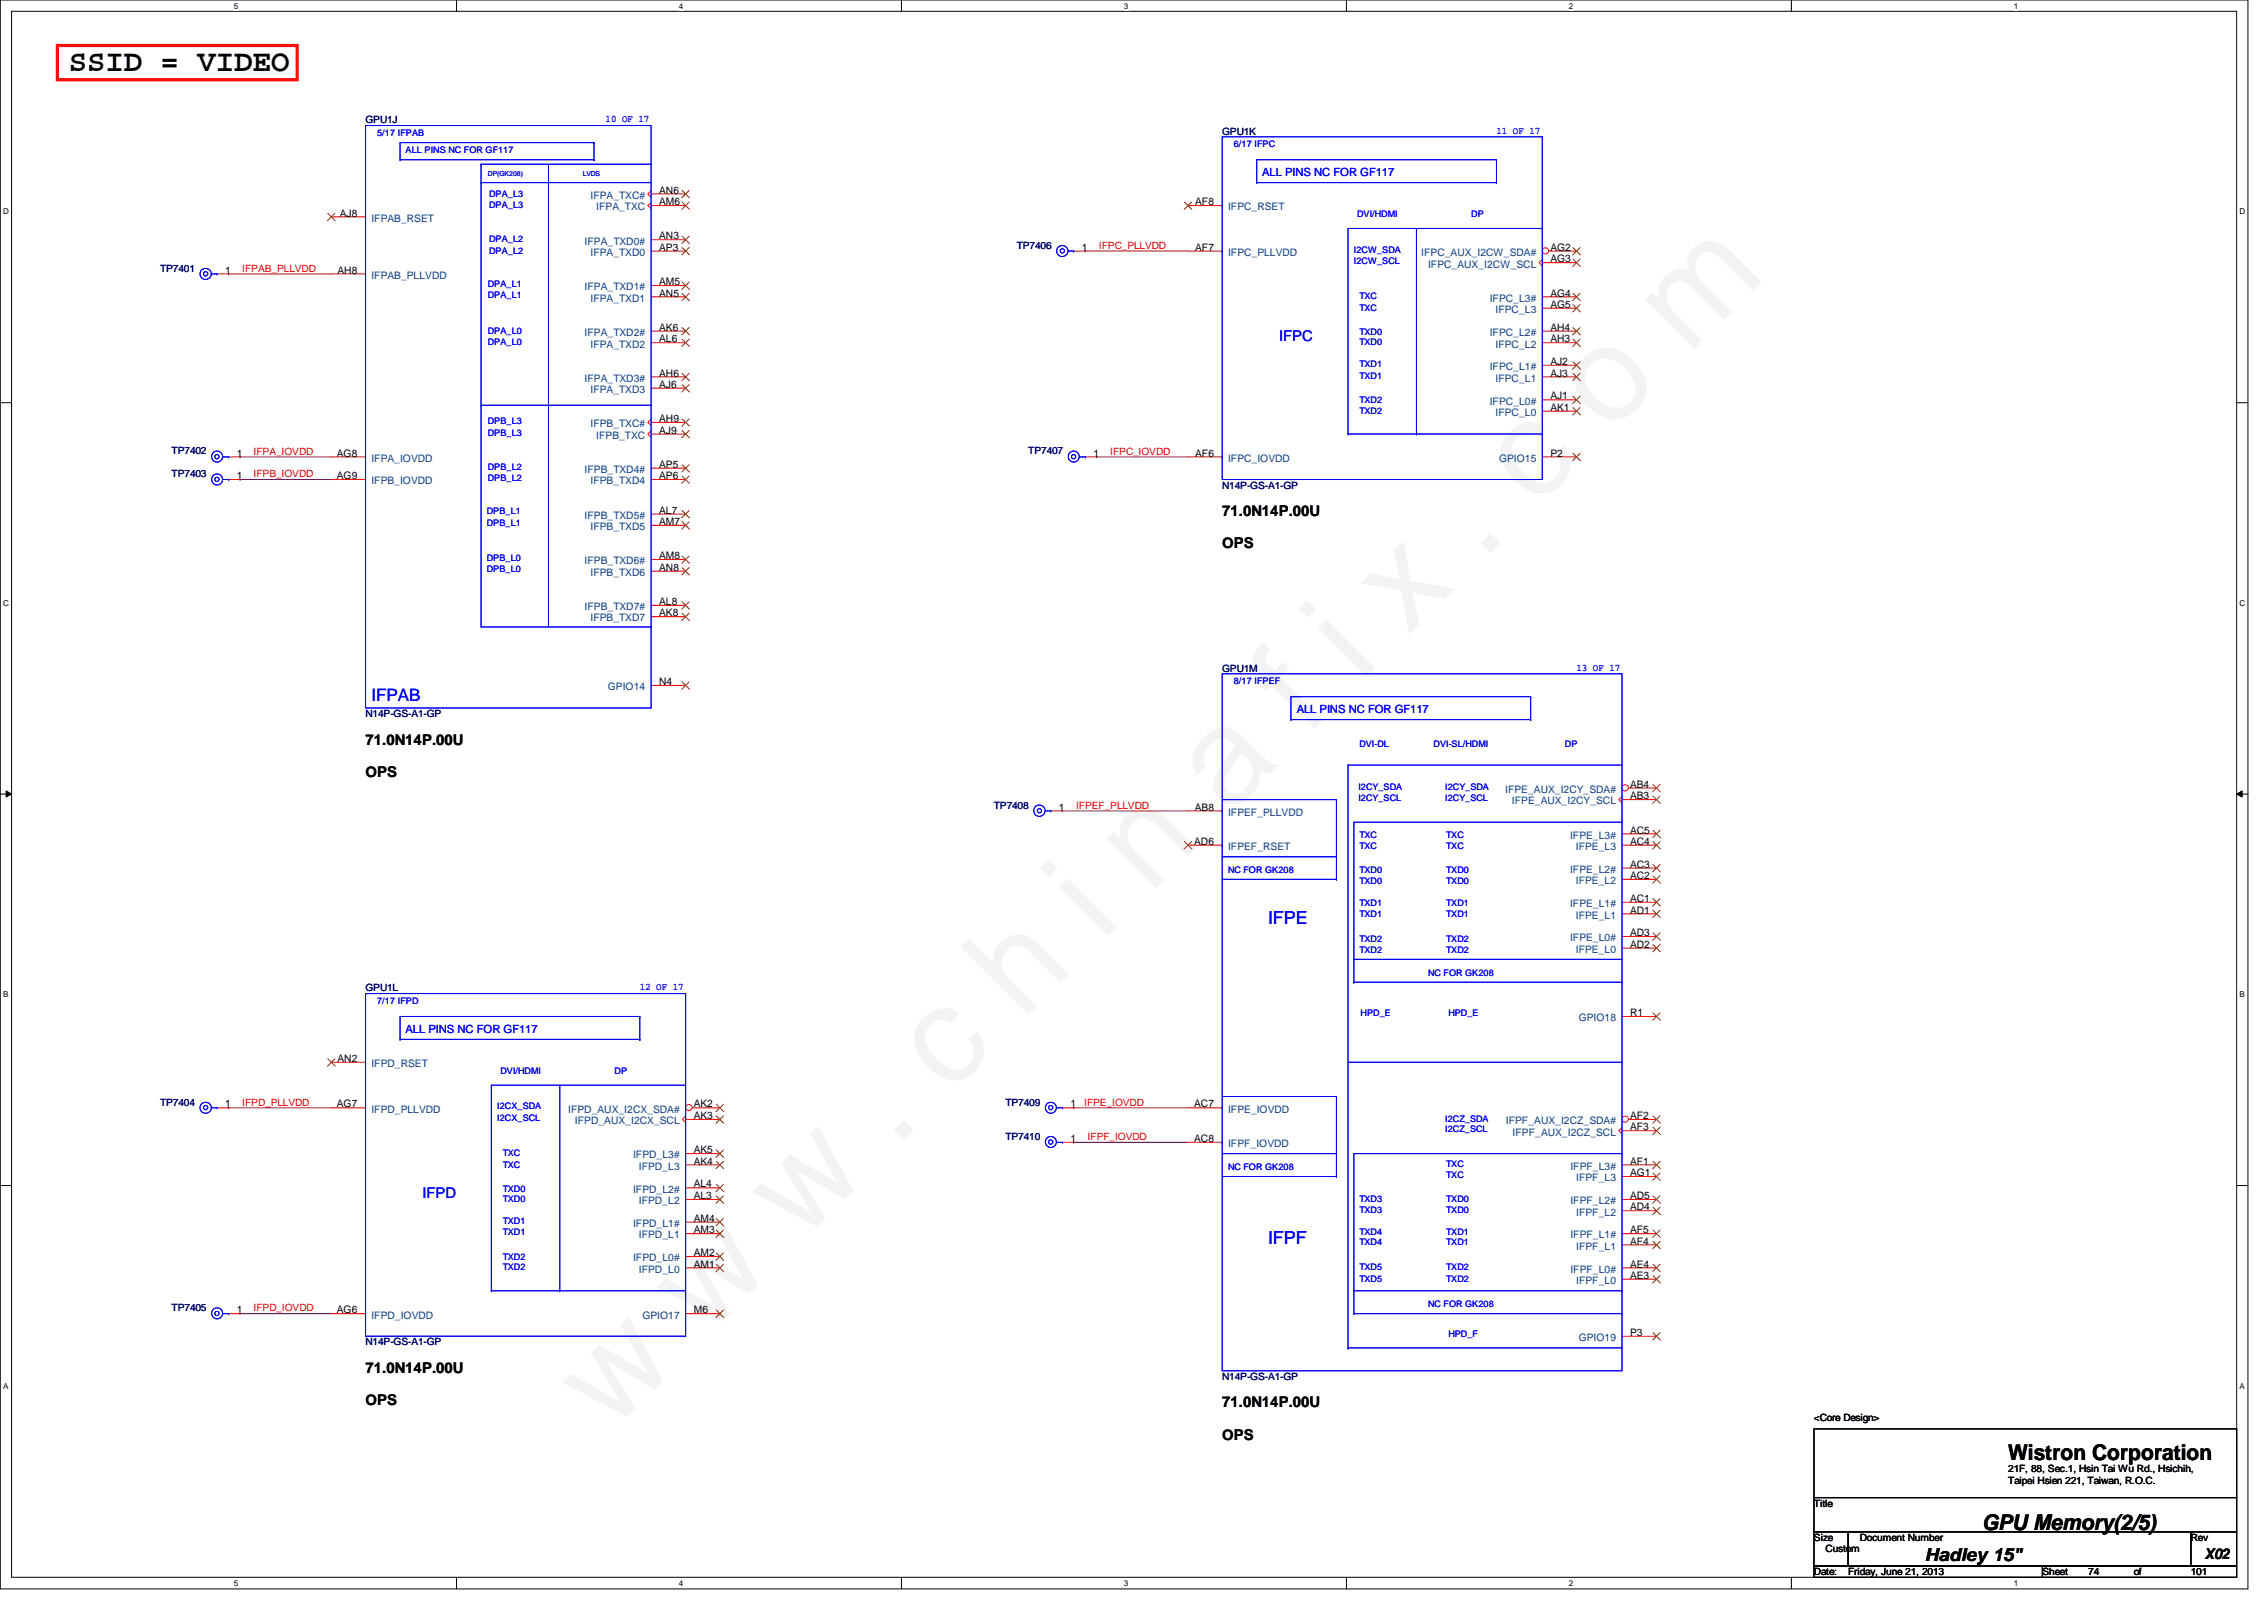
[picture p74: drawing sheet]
<svg xmlns="http://www.w3.org/2000/svg" width="297mm" height="210mm" viewBox="0 0 297 210" stroke-linecap="round" stroke-linejoin="round" font-family="sans-serif">
<defs><g id="words">
<text font-size="17.6" fill="#00f" x="80.1" y="188" transform="rotate(-45 80.1 188)">w w w . c h i n a f i x . c o m</text>
<text font-size="4" x="9" y="9.4">SSID = VIDEO</text>
<g font-size="2.8">
<text x="263.5" y="191.6">Wistron Corporation</text>
<text x="260.1" y="200.7">GPU Memory(2/5)</text>
</g>
<g font-size="2.4" fill="#00f">
<text x="166.4" y="121.2">IFPE</text>
<text x="166.4" y="163.2">IFPF</text>
</g>
<text font-size="2.4" x="252.6" y="204.8">Hadley 15&quot;</text>
<text font-size="2.2" fill="#00f" x="48.7" y="91.9">IFPAB</text>
<g font-size="1.9" fill="#00f">
<text x="167.8" y="44.8">IFPC</text>
<text x="55.5" y="157.2">IFPD</text>
</g>
<g font-size="1.9">
<text x="160.4" y="67.7">71.0N14P.00U</text>
<text x="160.4" y="71.9">OPS</text>
<text x="48" y="97.7">71.0N14P.00U</text>
<text x="48" y="101.9">OPS</text>
<text x="48" y="180.1">71.0N14P.00U</text>
<text x="48" y="184.3">OPS</text>
<text x="160.4" y="184.6">71.0N14P.00U</text>
<text x="160.4" y="188.8">OPS</text>
<text x="289.3" y="204.5">X02</text>
</g>
<g font-size="1.5" fill="#00f">
<text x="165.6" y="23.1">ALL PINS NC FOR GF117</text>
<text x="170.1" y="93.5">ALL PINS NC FOR GF117</text>
<text x="53.2" y="135.5">ALL PINS NC FOR GF117</text>
</g>
<g font-size="1.4">
<text x="44.6" y="28.4">AJ8</text>
<text x="86.5" y="25.4">AN6</text>
<text x="86.5" y="26.9">AM6</text>
<text x="156.8" y="26.9">AF8</text>
<text x="29.5" y="35.9">1</text>
<text x="44.3" y="35.9">AH8</text>
<text x="86.5" y="32.9">AP3</text>
<text x="86.5" y="31.4">AN3</text>
<text x="141.9" y="32.9">1</text>
<text x="156.8" y="32.9">AF7</text>
<text x="203.4" y="32.9">AG2</text>
<text x="203.4" y="34.4">AG3</text>
<text x="86.5" y="38.9">AN5</text>
<text x="86.5" y="37.4">AM5</text>
<text x="203.4" y="40.4">AG5</text>
<text x="203.4" y="38.9">AG4</text>
<text x="86.5" y="44.9">AL6</text>
<text x="86.5" y="43.4">AK6</text>
<text x="203.4" y="44.9">AH3</text>
<text x="203.4" y="47.9">AJ2</text>
<text x="203.4" y="43.4">AH4</text>
<text x="86.5" y="50.9">AJ6</text>
<text x="86.5" y="49.4">AH6</text>
<text x="203.4" y="53.9">AK1</text>
<text x="203.4" y="49.4">AJ3</text>
<text x="203.4" y="52.4">AJ1</text>
<text x="31.1" y="59.9">1</text>
<text x="44.2" y="59.9">AG8</text>
<text x="86.5" y="55.4">AH9</text>
<text x="86.5" y="56.9">AJ9</text>
<text x="143.5" y="59.9">1</text>
<text x="156.8" y="59.9">AF6</text>
<text x="203.4" y="59.9">P2</text>
<text x="31.1" y="62.9">1</text>
<text x="44.2" y="62.9">AG9</text>
<text x="86.5" y="62.9">AP6</text>
<text x="86.5" y="61.4">AP5</text>
<text x="86.5" y="68.9">AM7</text>
<text x="86.5" y="67.4">AL7</text>
<text x="86.5" y="74.9">AN8</text>
<text x="86.5" y="73.4">AM8</text>
<text x="86.5" y="80.9">AK8</text>
<text x="86.5" y="79.4">AL8</text>
<text x="86.5" y="89.9">N4</text>
<text x="138.9" y="106.3">1</text>
<text x="156.8" y="106.3">AB8</text>
<text x="213.9" y="103.3">AB4</text>
<text x="213.9" y="104.9">AB3</text>
<text x="156.7" y="110.8">AD6</text>
<text x="213.9" y="110.8">AC4</text>
<text x="213.9" y="113.8">AC3</text>
<text x="213.9" y="109.3">AC5</text>
<text x="213.9" y="119.8">AD1</text>
<text x="213.9" y="115.3">AC2</text>
<text x="213.9" y="118.3">AC1</text>
<text x="213.9" y="124.3">AD2</text>
<text x="213.9" y="122.8">AD3</text>
<text x="213.9" y="133.3">R1</text>
<text x="44.3" y="139.3">AN2</text>
<text x="29.5" y="145.3">1</text>
<text x="44.2" y="145.3">AG7</text>
<text x="91" y="146.8">AK3</text>
<text x="91" y="145.3">AK2</text>
<text x="140.5" y="145.3">1</text>
<text x="140.5" y="149.8">1</text>
<text x="156.7" y="149.8">AC8</text>
<text x="156.7" y="145.3">AC7</text>
<text x="213.9" y="148.3">AF3</text>
<text x="213.9" y="146.8">AF2</text>
<text x="91" y="152.8">AK4</text>
<text x="91" y="155.8">AL4</text>
<text x="91" y="151.3">AK5</text>
<text x="213.9" y="152.8">AF1</text>
<text x="213.9" y="154.3">AG1</text>
<text x="91" y="161.8">AM3</text>
<text x="91" y="157.3">AL3</text>
<text x="91" y="160.3">AM4</text>
<text x="213.9" y="161.8">AF5</text>
<text x="213.9" y="157.3">AD5</text>
<text x="213.9" y="158.8">AD4</text>
<text x="91" y="166.3">AM1</text>
<text x="91" y="164.8">AM2</text>
<text x="213.9" y="166.3">AE4</text>
<text x="213.9" y="167.8">AE3</text>
<text x="213.9" y="163.3">AF4</text>
<text x="31.1" y="172.3">1</text>
<text x="44.2" y="172.3">AG6</text>
<text x="91" y="172.3">M6</text>
<text x="213.9" y="175.3">P3</text>
</g>
<g font-size="1.4" fill="#004080">
<text x="48.7" y="29.1">IFPAB_RSET</text>
<text x="77.5" y="26.1">IFPA_TXC#</text>
<text x="78.2" y="27.6">IFPA_TXC</text>
<text x="161.1" y="27.6">IFPC_RSET</text>
<text x="76.7" y="32.1">IFPA_TXD0#</text>
<text x="77.5" y="33.6">IFPA_TXD0</text>
<text x="161.1" y="33.6">IFPC_PLLVDD</text>
<text x="186.5" y="33.6">IFPC_AUX_I2CW_SDA#</text>
<text x="187.4" y="35.1">IFPC_AUX_I2CW_SCL</text>
<text x="48.7" y="36.6">IFPAB_PLLVDD</text>
<text x="76.7" y="38.1">IFPA_TXD1#</text>
<text x="77.5" y="39.6">IFPA_TXD1</text>
<text x="195.4" y="39.6">IFPC_L3#</text>
<text x="196.2" y="41.1">IFPC_L3</text>
<text x="76.7" y="44.1">IFPA_TXD2#</text>
<text x="77.5" y="45.6">IFPA_TXD2</text>
<text x="195.4" y="44.1">IFPC_L2#</text>
<text x="196.2" y="45.6">IFPC_L2</text>
<text x="76.7" y="50.1">IFPA_TXD3#</text>
<text x="77.5" y="51.6">IFPA_TXD3</text>
<text x="195.4" y="53.1">IFPC_L0#</text>
<text x="195.4" y="48.6">IFPC_L1#</text>
<text x="196.2" y="50.1">IFPC_L1</text>
<text x="77.5" y="56">IFPB_TXC#</text>
<text x="78.2" y="57.6">IFPB_TXC</text>
<text x="196.2" y="54.6">IFPC_L0</text>
<text x="48.7" y="63.5">IFPB_IOVDD</text>
<text x="48.7" y="60.6">IFPA_IOVDD</text>
<text x="76.7" y="62.1">IFPB_TXD4#</text>
<text x="77.5" y="63.5">IFPB_TXD4</text>
<text x="161.1" y="60.6">IFPC_IOVDD</text>
<text x="196.7" y="60.6">GPIO15</text>
<text x="76.7" y="68.1">IFPB_TXD5#</text>
<text x="77.5" y="69.6">IFPB_TXD5</text>
<text x="76.7" y="74">IFPB_TXD6#</text>
<text x="77.5" y="75.6">IFPB_TXD6</text>
<text x="76.7" y="80.1">IFPB_TXD7#</text>
<text x="77.5" y="81.5">IFPB_TXD7</text>
<text x="79.8" y="90.6">GPIO14</text>
<text x="161.1" y="107">IFPEF_PLLVDD</text>
<text x="197.5" y="104">IFPE_AUX_I2CY_SDA#</text>
<text x="198.4" y="105.5">IFPE_AUX_I2CY_SCL</text>
<text x="161.1" y="111.5">IFPEF_RSET</text>
<text x="206" y="110">IFPE_L3#</text>
<text x="206.8" y="111.5">IFPE_L3</text>
<text x="206" y="119">IFPE_L1#</text>
<text x="206" y="114.5">IFPE_L2#</text>
<text x="206.8" y="116">IFPE_L2</text>
<text x="206" y="123.5">IFPE_L0#</text>
<text x="206.8" y="125">IFPE_L0</text>
<text x="206.8" y="120.5">IFPE_L1</text>
<text x="207.1" y="134">GPIO18</text>
<text x="48.7" y="140">IFPD_RSET</text>
<text x="48.7" y="146">IFPD_PLLVDD</text>
<text x="74.5" y="146">IFPD_AUX_I2CX_SDA#</text>
<text x="75.4" y="147.5">IFPD_AUX_I2CX_SCL</text>
<text x="161.1" y="146">IFPE_IOVDD</text>
<text x="197.6" y="147.5">IFPF_AUX_I2CZ_SDA#</text>
<text x="198.5" y="149">IFPF_AUX_I2CZ_SCL</text>
<text x="83.1" y="152">IFPD_L3#</text>
<text x="83.8" y="153.5">IFPD_L3</text>
<text x="161.1" y="150.5">IFPF_IOVDD</text>
<text x="206" y="153.5">IFPF_L3#</text>
<text x="206.8" y="155">IFPF_L3</text>
<text x="83.1" y="161">IFPD_L1#</text>
<text x="83.1" y="156.5">IFPD_L2#</text>
<text x="83.8" y="158">IFPD_L2</text>
<text x="206" y="158">IFPF_L2#</text>
<text x="206.8" y="159.5">IFPF_L2</text>
<text x="83.1" y="165.5">IFPD_L0#</text>
<text x="83.8" y="167">IFPD_L0</text>
<text x="83.8" y="162.5">IFPD_L1</text>
<text x="206" y="167">IFPF_L0#</text>
<text x="206" y="162.5">IFPF_L1#</text>
<text x="206.8" y="164">IFPF_L1</text>
<text x="48.7" y="173">IFPD_IOVDD</text>
<text x="84.3" y="173">GPIO17</text>
<text x="206.8" y="168.4">IFPF_L0</text>
<text x="207.1" y="175.9">GPIO19</text>
</g>
<g font-size="1.3" fill="#000080">
<text x="48" y="16.2">GPU1J</text>
<text x="160.4" y="17.7">GPU1K</text>
<text x="21" y="35.6">TP7401</text>
<text x="133.4" y="32.6">TP7406</text>
<text x="22.5" y="59.6">TP7402</text>
<text x="134.9" y="59.6">TP7407</text>
<text x="22.5" y="62.6">TP7403</text>
<text x="160.4" y="64.1">N14P-GS-A1-GP</text>
<text x="160.4" y="88.1">GPU1M</text>
<text x="48" y="94.1">N14P-GS-A1-GP</text>
<text x="130.4" y="106.1">TP7408</text>
<text x="48" y="130">GPU1L</text>
<text x="21" y="145">TP7404</text>
<text x="131.9" y="145">TP7409</text>
<text x="131.9" y="149.5">TP7410</text>
<text x="22.5" y="172">TP7405</text>
<text x="48" y="176.5">N14P-GS-A1-GP</text>
<text x="160.4" y="181">N14P-GS-A1-GP</text>
</g>
<g font-size="1.3" fill="#00f">
<text x="79.5" y="16">10 OF 17</text>
<text x="196.3" y="17.5">11 OF 17</text>
<text x="206.8" y="88">13 OF 17</text>
<text x="83.9" y="129.9">12 OF 17</text>
</g>
<g font-size="1.3" fill="#f00">
<text x="31.8" y="35.6">IFPAB_PLLVDD</text>
<text x="144.2" y="32.6">IFPC_PLLVDD</text>
<text x="33.3" y="59.6">IFPA_IOVDD</text>
<text x="145.7" y="59.6">IFPC_IOVDD</text>
<text x="33.3" y="62.6">IFPB_IOVDD</text>
<text x="141.2" y="106.1">IFPEF_PLLVDD</text>
<text x="31.8" y="145">IFPD_PLLVDD</text>
<text x="142.2" y="145">IFPE_IOVDD</text>
<text x="142.7" y="149.6">IFPF_IOVDD</text>
<text x="33.3" y="172">IFPD_IOVDD</text>
</g>
<g font-size="1.3">
<text x="238" y="186.4">&lt;Core Design&gt;</text>
<text x="238" y="197.7">Title</text>
<text x="263.5" y="193.1">21F, 88, Sec.1, Hsin Tai Wu Rd., Hsichih,</text>
<text x="263.5" y="194.6">Taipei Hsien 221, Taiwan, R.O.C.</text>
<text x="238" y="202.1">Size</text>
<text x="239.5" y="203.6">Custom</text>
<text x="244" y="202.1">Document Number</text>
<text x="287.4" y="202.1">Rev</text>
<text x="238" y="206.6">Date:</text>
<text x="242.5" y="206.6">Friday, June 21, 2013</text>
<text x="268" y="206.6">Sheet</text>
<text x="274" y="206.6">74</text>
<text x="279.9" y="206.6">of</text>
<text x="287.4" y="206.6">101</text>
</g>
<g font-size="1.2" fill="#00f">
<text x="49.5" y="17.9">5/17 IFPAB</text>
<text x="53.2" y="20.1">ALL PINS NC FOR GF117</text>
<text x="161.9" y="19.3">6/17 IFPC</text>
<text x="64.2" y="25.8">DPA_L3</text>
<text x="64.2" y="27.3">DPA_L3</text>
<text x="178.1" y="28.5">DVI/HDMI</text>
<text x="193" y="28.5">DP</text>
<text x="64.2" y="31.8">DPA_L2</text>
<text x="64.2" y="33.3">DPA_L2</text>
<text x="177.6" y="33.1">I2CW_SDA</text>
<text x="177.6" y="34.7">I2CW_SCL</text>
<text x="64" y="37.6">DPA_L1</text>
<text x="64" y="39.2">DPA_L1</text>
<text x="178.3" y="40.8">TXC</text>
<text x="178.3" y="39.3">TXC</text>
<text x="64" y="45.3">DPA_L0</text>
<text x="64" y="43.8">DPA_L0</text>
<text x="178.3" y="45.3">TXD0</text>
<text x="178.3" y="43.9">TXD0</text>
<text x="178.3" y="52.9">TXD2</text>
<text x="178.3" y="49.7">TXD1</text>
<text x="178.3" y="48.1">TXD1</text>
<text x="64" y="55.6">DPB_L3</text>
<text x="64" y="57.1">DPB_L3</text>
<text x="178.3" y="54.3">TXD2</text>
<text x="64" y="63.1">DPB_L2</text>
<text x="64" y="61.6">DPB_L2</text>
<text x="63.9" y="69">DPB_L1</text>
<text x="63.9" y="67.5">DPB_L1</text>
<text x="63.9" y="73.6">DPB_L0</text>
<text x="63.9" y="75.1">DPB_L0</text>
<text x="161.9" y="89.8">8/17 IFPEF</text>
<text x="178.3" y="98">DVI-DL</text>
<text x="188.1" y="98">DVI-SL/HDMI</text>
<text x="205.3" y="98">DP</text>
<text x="178.2" y="105.1">I2CY_SCL</text>
<text x="178.2" y="103.6">I2CY_SDA</text>
<text x="189.6" y="103.6">I2CY_SDA</text>
<text x="189.6" y="105.1">I2CY_SCL</text>
<text x="178.3" y="111.4">TXC</text>
<text x="178.3" y="109.9">TXC</text>
<text x="189.7" y="109.9">TXC</text>
<text x="189.7" y="111.4">TXC</text>
<text x="161.1" y="114.5">NC FOR GK208</text>
<text x="178.3" y="116">TXD0</text>
<text x="178.3" y="114.5">TXD0</text>
<text x="178.3" y="118.9">TXD1</text>
<text x="189.7" y="114.5">TXD0</text>
<text x="189.7" y="116">TXD0</text>
<text x="189.7" y="118.9">TXD1</text>
<text x="178.3" y="125">TXD2</text>
<text x="178.3" y="123.5">TXD2</text>
<text x="178.3" y="120.4">TXD1</text>
<text x="189.7" y="123.5">TXD2</text>
<text x="189.7" y="120.4">TXD1</text>
<text x="189.7" y="125">TXD2</text>
<text x="49.5" y="131.7">7/17 IFPD</text>
<text x="187.4" y="128">NC FOR GK208</text>
<text x="178.5" y="133.3">HPD_E</text>
<text x="190" y="133.3">HPD_E</text>
<text x="65.7" y="140.9">DVI/HDMI</text>
<text x="80.6" y="140.9">DP</text>
<text x="65.2" y="147.1">I2CX_SCL</text>
<text x="65.2" y="145.5">I2CX_SDA</text>
<text x="189.6" y="148.5">I2CZ_SCL</text>
<text x="189.6" y="147.2">I2CZ_SDA</text>
<text x="66" y="153.2">TXC</text>
<text x="66" y="151.7">TXC</text>
<text x="161.1" y="153.5">NC FOR GK208</text>
<text x="189.7" y="154.6">TXC</text>
<text x="189.7" y="153">TXC</text>
<text x="66" y="160.5">TXD1</text>
<text x="66" y="157.7">TXD0</text>
<text x="66" y="156.3">TXD0</text>
<text x="178.3" y="157.7">TXD3</text>
<text x="178.3" y="159.2">TXD3</text>
<text x="189.7" y="159.2">TXD0</text>
<text x="189.7" y="157.7">TXD0</text>
<text x="66" y="166.7">TXD2</text>
<text x="66" y="165.3">TXD2</text>
<text x="66" y="162.1">TXD1</text>
<text x="178.3" y="162.1">TXD4</text>
<text x="178.3" y="163.4">TXD4</text>
<text x="178.3" y="166.7">TXD5</text>
<text x="189.7" y="166.7">TXD2</text>
<text x="189.7" y="162.1">TXD1</text>
<text x="189.7" y="163.4">TXD1</text>
<text x="178.3" y="168.2">TXD5</text>
<text x="187.4" y="171.5">NC FOR GK208</text>
<text x="189.7" y="168.2">TXD2</text>
<text x="190" y="175.4">HPD_F</text>
</g>
<g font-size="1.1">
<text x="30.7" y="1.1">5</text>
<text x="89.1" y="1.1">4</text>
<text x="147.4" y="1.1">3</text>
<text x="205.8" y="1.1">2</text>
<text x="264.2" y="1.1">1</text>
<text x=".4" y="28.1">D</text>
<text x="293.8" y="28.1">D</text>
<text x=".4" y="79.5">C</text>
<text x="293.8" y="79.5">C</text>
<text x=".4" y="130.8">B</text>
<text x="293.8" y="130.8">B</text>
<text x=".4" y="182.2">A</text>
<text x="293.8" y="182.2">A</text>
<text x="30.7" y="208.1">5</text>
<text x="89.1" y="208.1">4</text>
<text x="147.4" y="208.1">3</text>
<text x="205.8" y="208.1">2</text>
<text x="264.2" y="208.1">1</text>
</g>
<g font-size=".9" fill="#00f">
<text x="64" y="23.1">DP(GK208)</text>
<text x="76.5" y="23.1">LVDS</text>
</g>
</g></defs>
<path d="M0 0h294.9v208.4h-294.9zM1.5 1.5h292v205.4h-292z" fill="none" stroke="#000" stroke-width=".13"/>
<g fill="#fff">
<path d="M30.7 .2h.6v1.2h-.6z"/>
<path d="M30.7 207.1h.6v1.2h-.6z"/>
</g>
<path d="M59.9 0v1.5M59.9 206.9v1.5" fill="none" stroke="#000" stroke-width=".13"/>
<g fill="#fff">
<path d="M89.1 .2h.6v1.2h-.6z"/>
<path d="M89.1 207.1h.6v1.2h-.6z"/>
</g>
<path d="M118.3 0v1.5M118.3 206.9v1.5" fill="none" stroke="#000" stroke-width=".13"/>
<g fill="#fff">
<path d="M147.4 .2h.6v1.2h-.6z"/>
<path d="M147.4 207.1h.6v1.2h-.6z"/>
</g>
<path d="M176.7 0v1.5M176.7 206.9v1.5" fill="none" stroke="#000" stroke-width=".13"/>
<g fill="#fff">
<path d="M205.8 .2h.6v1.2h-.6z"/>
<path d="M205.8 207.1h.6v1.2h-.6z"/>
</g>
<path d="M235 0v1.5M235 206.9v1.5" fill="none" stroke="#000" stroke-width=".13"/>
<g fill="#fff">
<path d="M264.2 .2h.6v1.2h-.6z"/>
<path d="M264.2 207.1h.6v1.2h-.6z"/>
<path d="M.4 27.1h.8v1.2h-.8z"/>
<path d="M293.8 27.1h.8v1.2h-.8z"/>
<path d="M.4 78.5h.8v1.2h-.8z"/>
<path d="M293.8 78.5h.8v1.2h-.8z"/>
</g>
<path d="M0 52.8h1.5M293.5 52.8h1.4" fill="none" stroke="#000" stroke-width=".13"/>
<g fill="#fff">
<path d="M.4 129.8h.7v1.2h-.7z"/>
<path d="M293.8 129.8h.8v1.2h-.8z"/>
</g>
<path d="M0 104.2h1.5M.8 103.8l.7 .4-.7 .4zM293.5 104.2l.7-.4v.8zM293.5 104.2h1.4" fill="none" stroke="#000" stroke-width=".13"/>
<path d="M.8 103.8l.7 .4-.7 .4zM293.5 104.2l.7-.4v.8z" fill="#000"/>
<g fill="#fff">
<path d="M.4 181.2h.7v1.2h-.7z"/>
<path d="M293.8 181.2h.8v1.2h-.8z"/>
</g>
<path d="M0 155.5h1.5M293.5 155.5h1.4M238 187.5h55.5v9h-55.5zM238 196.5h55.5v4.5h-55.5zM238 201h4.5v4.4h-4.5zM238 205.4h30v1.5h-30zM242.5 201h44.9v4.4h-44.9zM268 205.4h25.5v1.5h-25.5zM287.4 201h6.1v4.4h-6.1z" fill="none" stroke="#000" stroke-width=".13"/>
<path d="M30 35.9h.1M30 35.9h13.5M31.5 59.9h.1M31.5 59.9h12M31.5 62.9h.1M31.5 62.9h12M30 145.3h.1M30 145.3h13.5M31.5 172.3h.1M31.5 172.3h12" fill="none" stroke="#800040" stroke-width=".13"/>
<path d="M7.5 6h31.5v4.5h-31.5z" fill="none" stroke="#f00" stroke-width=".42"/>
<path d="M28.5 35.9h1.5M43.5 35.9h4.5M43.5 28.4h4.5M30 59.9h1.5M43.5 59.9h4.5M30 62.9h1.5M43.5 62.9h4.5M43.5 139.4h4.5M28.5 145.3h1.5M43.5 145.3h4.5M30 172.3h1.5M43.5 172.3h4.5" fill="none" stroke="#f00" stroke-width=".13"/>
<g fill="none" stroke="#00f" stroke-width=".13">
<path d="M48 16.5h37.4v76.4h-37.4zM77.9 18.7h.1M77.9 18.7h-25.4v2.3M77.9 18.7v2.3M160.4 17.9h41.9v45h-41.9zM27.8 35.9h.7M28.5 35.9h.1M48 28.4h.1M48 35.9h.1M52.5 21h.1M52.5 21h25.4M63.1 24h.1"/>
<path d="M63.1 21.5h.1M63.1 24h22.3M63.1 21.5h22.3M63.1 21.5v60.8h22.3M72 21.7h.1M72 21.7v60.6M77.9 21h.1M164.9 24h.1M164.9 24h31.4M196.3 24h.1M196.3 21h.1M196.3 21h-31.4v3"/>
<path d="M196.3 21v3M29.2 59.9h.8M30 59.9h.1M48 59.9h.1M63.1 53.2h.1M63.1 53.2h22.3M29.2 62.9h.8M30 62.9h.1M48 62.9h.1M160.4 88.4h52.4v91.4h-52.4zM169.4 94.4h31.4M169.4 91.4h31.4"/>
<path d="M177.6 107.9h35.2M212.8 100.4h-35.9v76.4h35.9M48 130.3h42v45h-42zM48 139.4h.1M52.5 136.4h.1M52.5 136.4h31.4M83.9 133.3h-31.4v3.1M176.9 139.4h35.9M177.6 125.9h35.2M177.6 128.9h35.2M27.8 145.3h.7M28.5 145.3h.1"/>
<path d="M48 145.3h.1M64.5 142.4h.1M64.5 142.4v26.9M64.5 142.4h25.5M177.6 151.3h35.2M29.2 172.3h.8M30 172.3h.1M48 172.3h.1M64.5 169.3h.1M64.5 169.3h25.5M177.6 169.3h35.2M177.6 172.3h35.2"/>
<circle cx="27" cy="35.9" r=".29"/>
<circle cx="27" cy="35.9" r=".74"/>
<circle cx="28.5" cy="59.9" r=".29"/>
<circle cx="28.5" cy="59.9" r=".72"/>
<circle cx="28.5" cy="62.9" r=".29"/>
<circle cx="28.5" cy="62.9" r=".72"/>
<circle cx="27" cy="145.3" r=".29"/>
<circle cx="27" cy="145.3" r=".74"/>
<circle cx="28.5" cy="172.3" r=".29"/>
<circle cx="28.5" cy="172.3" r=".72"/>
</g>
<path d="M43 28l1 1M43.9 28l-.9 1M43 138.9l1 1M43.9 138.9l-.9 1" fill="none" stroke="#804000" stroke-width=".13"/>
<use href="#words"/>
</svg>
